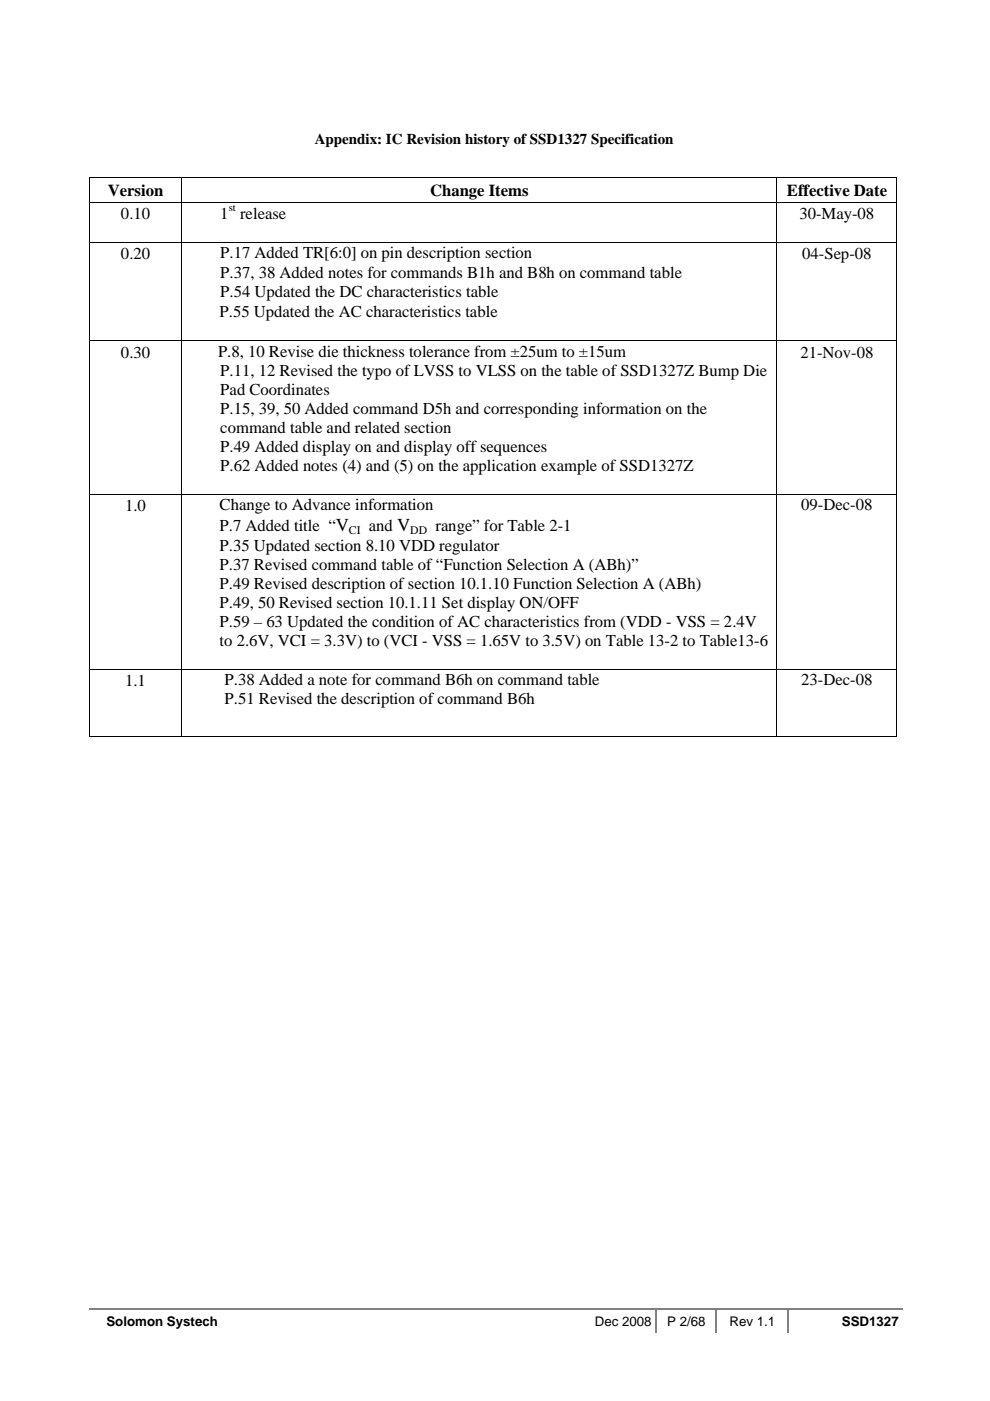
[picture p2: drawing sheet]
<svg xmlns="http://www.w3.org/2000/svg" width="210mm" height="297mm" viewBox="0 0 210 297" stroke-linecap="round" stroke-linejoin="round" font-family="sans-serif">
<defs><g id="words">
<g font-size="3.5">
<text x="22.9" y="41.5">Version</text>
<text x="91.2" y="41.5">Change Items</text>
<text x="166.8" y="41.5">Effective Date</text>
<text x="25.7" y="46.4">0.10</text>
<text x="46.7" y="46.4">1 release</text>
<text x="169.5" y="46.4">30-May-08</text>
<text x="25.7" y="55">0.20</text>
<text x="46.7" y="54.8">P.17 Added TR[6:0] on pin description section</text>
<text x="46.7" y="58.9">P.37, 38 Added notes for commands B1h and B8h on command table</text>
<text x="170.1" y="55">04-Sep-08</text>
<text x="46.7" y="62.9">P.54 Updated the DC characteristics table</text>
<text x="46.6" y="67.2">P.55 Updated the AC characteristics table</text>
<text x="25.7" y="75.8">0.30</text>
<text x="46.2" y="75.6">P.8, 10 Revise die thickness tolerance from ±25um to ±15um</text>
<text x="169.7" y="75.8">21-Nov-08</text>
<text x="46.7" y="79.7">P.11, 12 Revised the typo of LVSS to VLSS on the table of SSD1327Z Bump Die</text>
<text x="46.7" y="83.7">Pad Coordinates</text>
<text x="46.7" y="87.8">P.15, 39, 50 Added command D5h and corresponding information on the</text>
<text x="46.7" y="91.8">command table and related section</text>
<text x="46.7" y="95.9">P.49 Added display on and display off sequences</text>
<text x="46.7" y="99.9">P.62 Added notes (4) and (5) on the application example of SSD1327Z</text>
<text x="26.5" y="108.4">1.0</text>
<text x="46.6" y="108.2">Change to Advance information</text>
<text x="46.6" y="112.6">P.7 Added title “V</text>
<text x="78.2" y="112.6">and V</text>
<text x="92.3" y="112.6">range” for Table 2-1</text>
<text x="169.9" y="108.2">09-Dec-08</text>
<text x="46.6" y="116.7">P.35 Updated section 8.10 VDD regulator</text>
<text x="46.6" y="120.8">P.37 Revised command table of “Function Selection A (ABh)”</text>
<text x="46.6" y="124.8">P.49 Revised description of section 10.1.10 Function Selection A (ABh)</text>
<text x="46.6" y="128.9">P.49, 50 Revised section 10.1.11 Set display ON/OFF</text>
<text x="46.6" y="133">P.59 – 63 Updated the condition of AC characteristics from (VDD - VSS = 2.4V</text>
<text x="46.6" y="137">to 2.6V, VCI = 3.3V) to (VCI - VSS = 1.65V to 3.5V) on Table 13-2 to Table13-6</text>
<text x="26.5" y="145.5">1.1</text>
<text x="47.6" y="145.3">P.38 Added a note for command B6h on command table</text>
<text x="47.6" y="149.3">P.51 Revised the description of command B6h</text>
<text x="169.9" y="145.3">23-Dec-08</text>
</g>
<text font-size="3.2" x="66.7" y="30.5">Appendix: IC Revision history of SSD1327 Specification</text>
<g font-size="2.8">
<text x="22.6" y="281.2">Solomon Systech</text>
<text x="126.1" y="281.2">Dec 2008</text>
<text x="141.5" y="281.2">P 2/68</text>
<text x="154.7" y="281.2">Rev 1.1</text>
<text x="178.5" y="281.2">SSD1327</text>
</g>
<g font-size="2.5">
<text x="74" y="113.1">CI</text>
<text x="87" y="113.1">DD</text>
</g>
<text font-size="2.3" x="48.5" y="44.8">st</text>
</g></defs>
<path d="M18.9 277.5h120.1" fill="none" stroke="#808080" stroke-width=".34"/>
<path d="M139 277.3h.4v.3h-.4z" fill="#808080"/>
<path d="M139.4 277.5h12.3" fill="none" stroke="#808080" stroke-width=".34"/>
<path d="M151.7 277.3h.4v.3h-.4z" fill="#808080"/>
<path d="M152.1 277.5h14.9" fill="none" stroke="#808080" stroke-width=".34"/>
<path d="M167 277.3h.3v.3h-.3z" fill="#808080"/>
<path d="M139.2 277.6v5.1M151.9 277.6v5.1M167.1 277.6v5.1M167.3 277.5h24.2" fill="none" stroke="#808080" stroke-width=".34"/>
<path d="M19 37.5h.1v.2h-.1zM190.1 37.5h.1v.2h-.1zM190.1 156.1h.1v.1h-.1z" fill="#000"/>
<g fill="none" stroke="#000" stroke-width=".21">
<path d="M19 37.6h171.2M19 37.7v5.1M38.5 37.7v5.1M164.7 37.7v5.1M190.1 37.7v5.1M19 42.8h171.2M19 51.5h171.2M19 42.9v8.5M19 51.6v20.6M38.5 42.9v8.5M38.5 51.6v20.6M164.7 42.9v8.5"/>
<path d="M164.7 51.6v20.6M190.1 42.9v8.5M190.1 51.6v20.6M19 72.3h171.2M19 72.4v32.4M38.5 72.4v32.4M164.7 72.4v32.4M190.1 72.4v32.4M19 104.9h171.2M19 105v36.9M38.5 105v36.9M164.7 105v36.9"/>
<path d="M190.1 105v36.9M19 141.9h171.2M19 156.1h19.4M19 142v14.2M38.5 142v14.2M38.5 156.1h126.2M164.7 142v14.2M164.8 156.1h25.3M190.1 142v14.2"/>
</g>
<use href="#words"/>
</svg>
